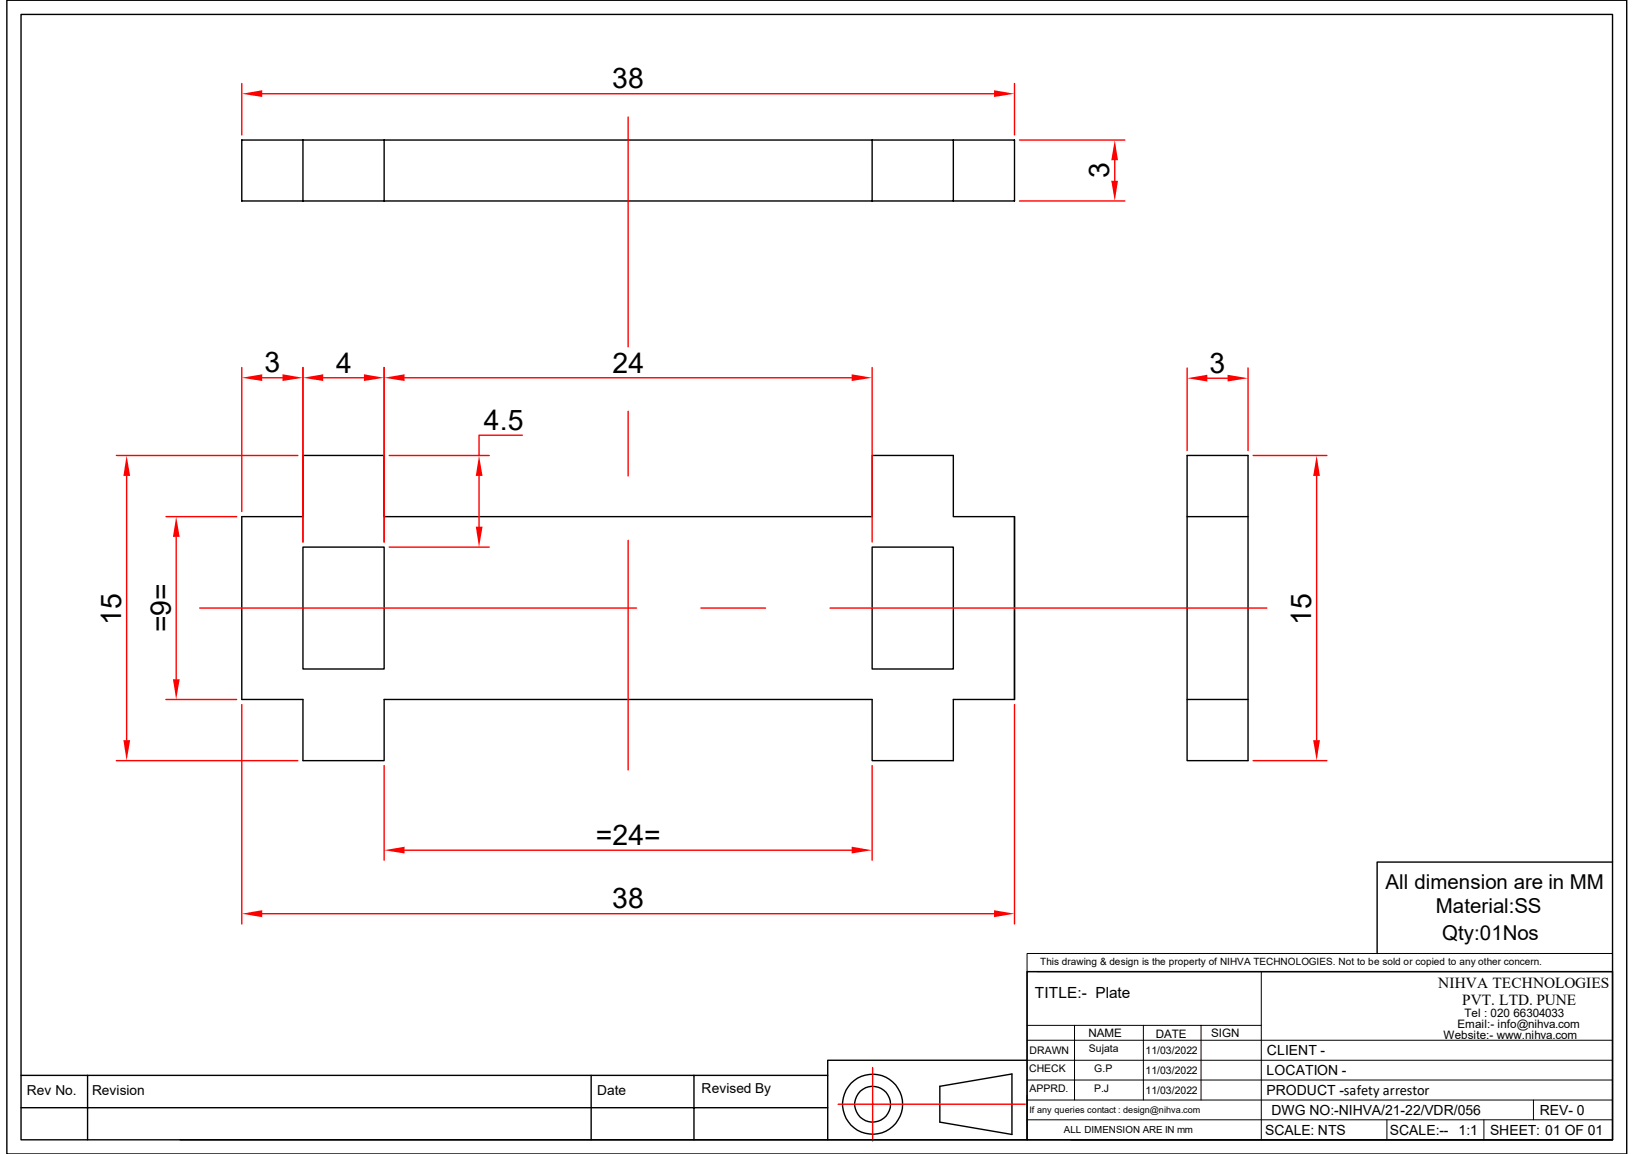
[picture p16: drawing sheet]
<svg xmlns="http://www.w3.org/2000/svg" width="297mm" height="210mm" viewBox="0 0 297 210" stroke-linecap="round" stroke-linejoin="round" font-family="sans-serif">
<defs><g id="words">
<g font-size="5.2">
<text x="111.4" y="16">38</text>
<text x="201.8" y="32.5" transform="rotate(-90 201.8 32.5)">3</text>
<text x="48.1" y="67.7">3</text>
<text x="61.2" y="67.8">4</text>
<text x="111.4" y="67.8">24</text>
<text x="220" y="67.8">3</text>
<text x="88" y="78.2">4.5</text>
<text x="22.1" y="113.6" transform="rotate(-90 22.1 113.6)">15</text>
<text x="238.5" y="113.6" transform="rotate(-90 238.5 113.6)">15</text>
<text x="31.1" y="115" transform="rotate(-90 31.1 115)">=9=</text>
<text x="108.4" y="153.7">=24=</text>
<text x="111.4" y="165.2">38</text>
</g>
<g font-size="3.7">
<text x="252" y="161.7">All dimension are in MM</text>
<text x="261.2" y="166.1">Material:SS</text>
<text x="262.3" y="170.9">Qty:01Nos</text>
</g>
<g font-size="2.8">
<text x="261.6" y="179.6">NIHVA TECHNOLOGIES</text>
<text x="188.3" y="181.5">TITLE:- Plate</text>
<text x="266" y="182.8">PVT. LTD. PUNE</text>
</g>
<g font-size="2.5">
<text x="230.4" y="191.9">CLIENT -</text>
<text x="230.4" y="195.5">LOCATION -</text>
<text x="4.9" y="199.1">Rev No.</text>
<text x="16.7" y="199.1">Revision</text>
<text x="108.6" y="199.1">Date</text>
<text x="127.6" y="198.9">Revised By</text>
<text x="230.4" y="199.2">PRODUCT -safety arrestor</text>
<text x="231.3" y="202.8">DWG NO:-NIHVA/21-22/VDR/056</text>
<text x="280.1" y="202.8">REV- 0</text>
<text x="230.1" y="206.4">SCALE: NTS</text>
<text x="252.8" y="206.4">SCALE:--</text>
<text x="265.3" y="206.4">1:1</text>
<text x="271" y="206.4">SHEET: 01 OF 01</text>
</g>
<g font-size="2.1">
<text x="266.4" y="184.9">Tel : 020 66304033</text>
<text x="198" y="188.7">NAME</text>
<text x="210.2" y="188.8">DATE</text>
<text x="220.3" y="188.6">SIGN</text>
<text x="262.6" y="189">Website:- www.nihva.com</text>
<text x="265.1" y="187.1">Email:- info@nihva.com</text>
</g>
<g font-size="1.9">
<text x="187.3" y="191.8">DRAWN</text>
<text x="198.1" y="191.4">Sujata</text>
<text x="208.4" y="191.8">11/03/2022</text>
<text x="187.2" y="195">CHECK</text>
<text x="199.1" y="195">G.P</text>
<text x="208.4" y="195.4">11/03/2022</text>
<text x="187.3" y="198.6">APPRD.</text>
<text x="199" y="198.6">P.J</text>
<text x="208.4" y="199">11/03/2022</text>
</g>
<g font-size="1.8">
<text x="189.2" y="175.5">This drawing &amp; design is the property of NIHVA TECHNOLOGIES. Not to be sold or copied to any other concern.</text>
<text x="193.5" y="206.1">ALL DIMENSION ARE IN mm</text>
</g>
<text font-size="1.7" x="187.2" y="202.4">If any queries contact : design@nihva.com</text>
</g></defs>
<g fill="none" stroke="#000" stroke-width=".25">
<path d="M1.2 0h294.7v209.9h-294.7zM3.8 2.6h289.5v204.7h-289.5zM44 25.5h140.5v11.1h-140.5zM55.1 25.5v11.1M69.9 25.5v11.1M158.6 25.5v11.1M173.4 25.5v11.1M55.1 99.5h14.8v22.2h-14.8zM55.1 82.8h14.8v11.2h88.7v-11.2h14.8v11.2h11.1v33.2h-11.1v11.2h-14.8v-11.2h-88.7v11.2h-14.8v-11.2h-11.1v-33.2h11.1zM158.6 99.5h14.8v22.2h-14.8zM215.9 94h11.1M215.9 82.8h11.1v55.6h-11.1z"/>
<path d="M215.9 127.2h11.1M293.3 156.8h-42.8v16.6M186.8 176.7h106.5v30.6h-106.5zM3.8 195.6h146.8M15.9 195.6v11.7M107.5 195.6v11.7M126.2 195.6v11.7M171 197.6l13.1-2.3v11l-13.1-2.2zM186.8 192.9h-36.2v14.4h-117.8M3.8 201.5h146.8M150.6 207.3h36.2M194.9 207.3h98.4"/>
<circle cx="158.7" cy="200.8" r="5.5"/>
<circle cx="158.7" cy="200.8" r="3.3"/>
</g>
<g fill="none" stroke="#000" stroke-width=".18">
<path d="M186.8 173.4h106.5v3.3h-106.5zM186.8 176.7v30.6M188.6 176.7h104.7M229.4 176.7v30.6M186.8 186.5h42.6M186.8 196.4h106.5M186.8 192.9h106.5M186.8 189.2h106.5M195.5 186.5v13.6M208 186.5v13.6M218.5 186.5v13.6M186.8 203.7h106.5"/>
<path d="M186.8 200.1h106.5M252.3 203.7v3.6M269.9 203.7v3.6M278.9 200.1v3.6"/>
</g>
<path d="M44 128.2v39.9M184.5 128.2v39.9M47.7 166.2h133.1M158.7 194.2v13.3M152.5 200.8h34" fill="none" stroke="#f00" stroke-width=".25"/>
<g fill="#f00">
<path d="M44 166.2l3.7-.6v1.2z"/>
<path d="M180.8 165.6l3.7 .6-3.7 .6z"/>
</g>
<path d="M69.9 139.2v17.3M158.6 139.2v17.3M73.6 154.6h81.3" fill="none" stroke="#f00" stroke-width=".25"/>
<g fill="#f00">
<path d="M69.9 154.6l3.7-.6v1.2z"/>
<path d="M154.9 154l3.7 .6-3.7 .6z"/>
</g>
<path d="M30.2 94h12.8M32 97.7v25.8M30.2 127.2h12.8" fill="none" stroke="#f00" stroke-width=".25"/>
<g fill="#f00">
<path d="M31.5 123.5h1.2l-.7 3.7z"/>
<path d="M32 94l.7 3.7h-1.2z"/>
</g>
<path d="M21.2 82.8h33M23 86.6v48M21.2 138.4h33" fill="none" stroke="#f00" stroke-width=".25"/>
<g fill="#f00">
<path d="M22.4 134.6h1.3l-.7 3.8z"/>
<path d="M23 82.8l.7 3.8h-1.3z"/>
</g>
<path d="M114.3 21.3v41.8M44 66.9v26.1M47.7 68.7h3.7M55.1 66.9v31.7M114.3 74.8v11.8M114.3 98.3v41.7M36.3 110.6h79.5M127.5 110.6h11.8M151 110.6h79.4" fill="none" stroke="#f00" stroke-width=".25"/>
<g fill="#f00">
<path d="M44 68.7l3.7-.6v1.2z"/>
<path d="M51.4 68.1l3.7 .6-3.7 .6z"/>
</g>
<path d="M55.1 66.9v31.7M58.8 68.7h7.4M69.9 66.9v31.7" fill="none" stroke="#f00" stroke-width=".25"/>
<g fill="#f00">
<path d="M55.1 68.7l3.7-.6v1.2z"/>
<path d="M66.2 68.1l3.7 .6-3.7 .6z"/>
</g>
<path d="M69.9 66.9v31.7M73.6 68.7h81.3M158.6 66.9v31.7" fill="none" stroke="#f00" stroke-width=".25"/>
<g fill="#f00">
<path d="M69.9 68.7l3.7-.6v1.2z"/>
<path d="M154.9 68.1l3.7 .6-3.7 .6z"/>
</g>
<path d="M95 79.2h-7.9v3.6M70.8 82.8h18.2M70.8 99.5h18.2M87.1 86.6v9.2" fill="none" stroke="#f00" stroke-width=".25"/>
<g fill="#f00">
<path d="M86.5 95.8h1.3l-.7 3.7z"/>
<path d="M87.1 82.8l.7 3.8h-1.3z"/>
</g>
<path d="M44 15.2v9.3M47.7 17.1h133.1M184.5 15.2v9.3" fill="none" stroke="#f00" stroke-width=".25"/>
<g fill="#f00">
<path d="M44 17.1l3.7-.7v1.2z"/>
<path d="M180.8 16.4l3.7 .7-3.7 .5z"/>
</g>
<path d="M227.9 82.8h13.5M239.5 86.6v48M227.9 138.4h13.5" fill="none" stroke="#f00" stroke-width=".25"/>
<g fill="#f00">
<path d="M239.5 82.8l.6 3.8h-1.2z"/>
<path d="M238.9 134.6h1.2l-.6 3.8z"/>
</g>
<path d="M215.9 66.9v15.1M219.6 68.8h3.7M227 66.9v15.1" fill="none" stroke="#f00" stroke-width=".25"/>
<g fill="#f00">
<path d="M215.9 68.8l3.7-.6v1.2z"/>
<path d="M223.3 68.2l3.7 .6-3.7 .6z"/>
</g>
<path d="M185.4 25.5h19.2M185.4 36.6h19.2M202.8 29.2v3.7" fill="none" stroke="#f00" stroke-width=".25"/>
<g fill="#f00">
<path d="M202.8 25.5l.6 3.7h-1.3z"/>
<path d="M202.1 32.9h1.3l-.6 3.7z"/>
</g>
<use href="#words"/>
</svg>
